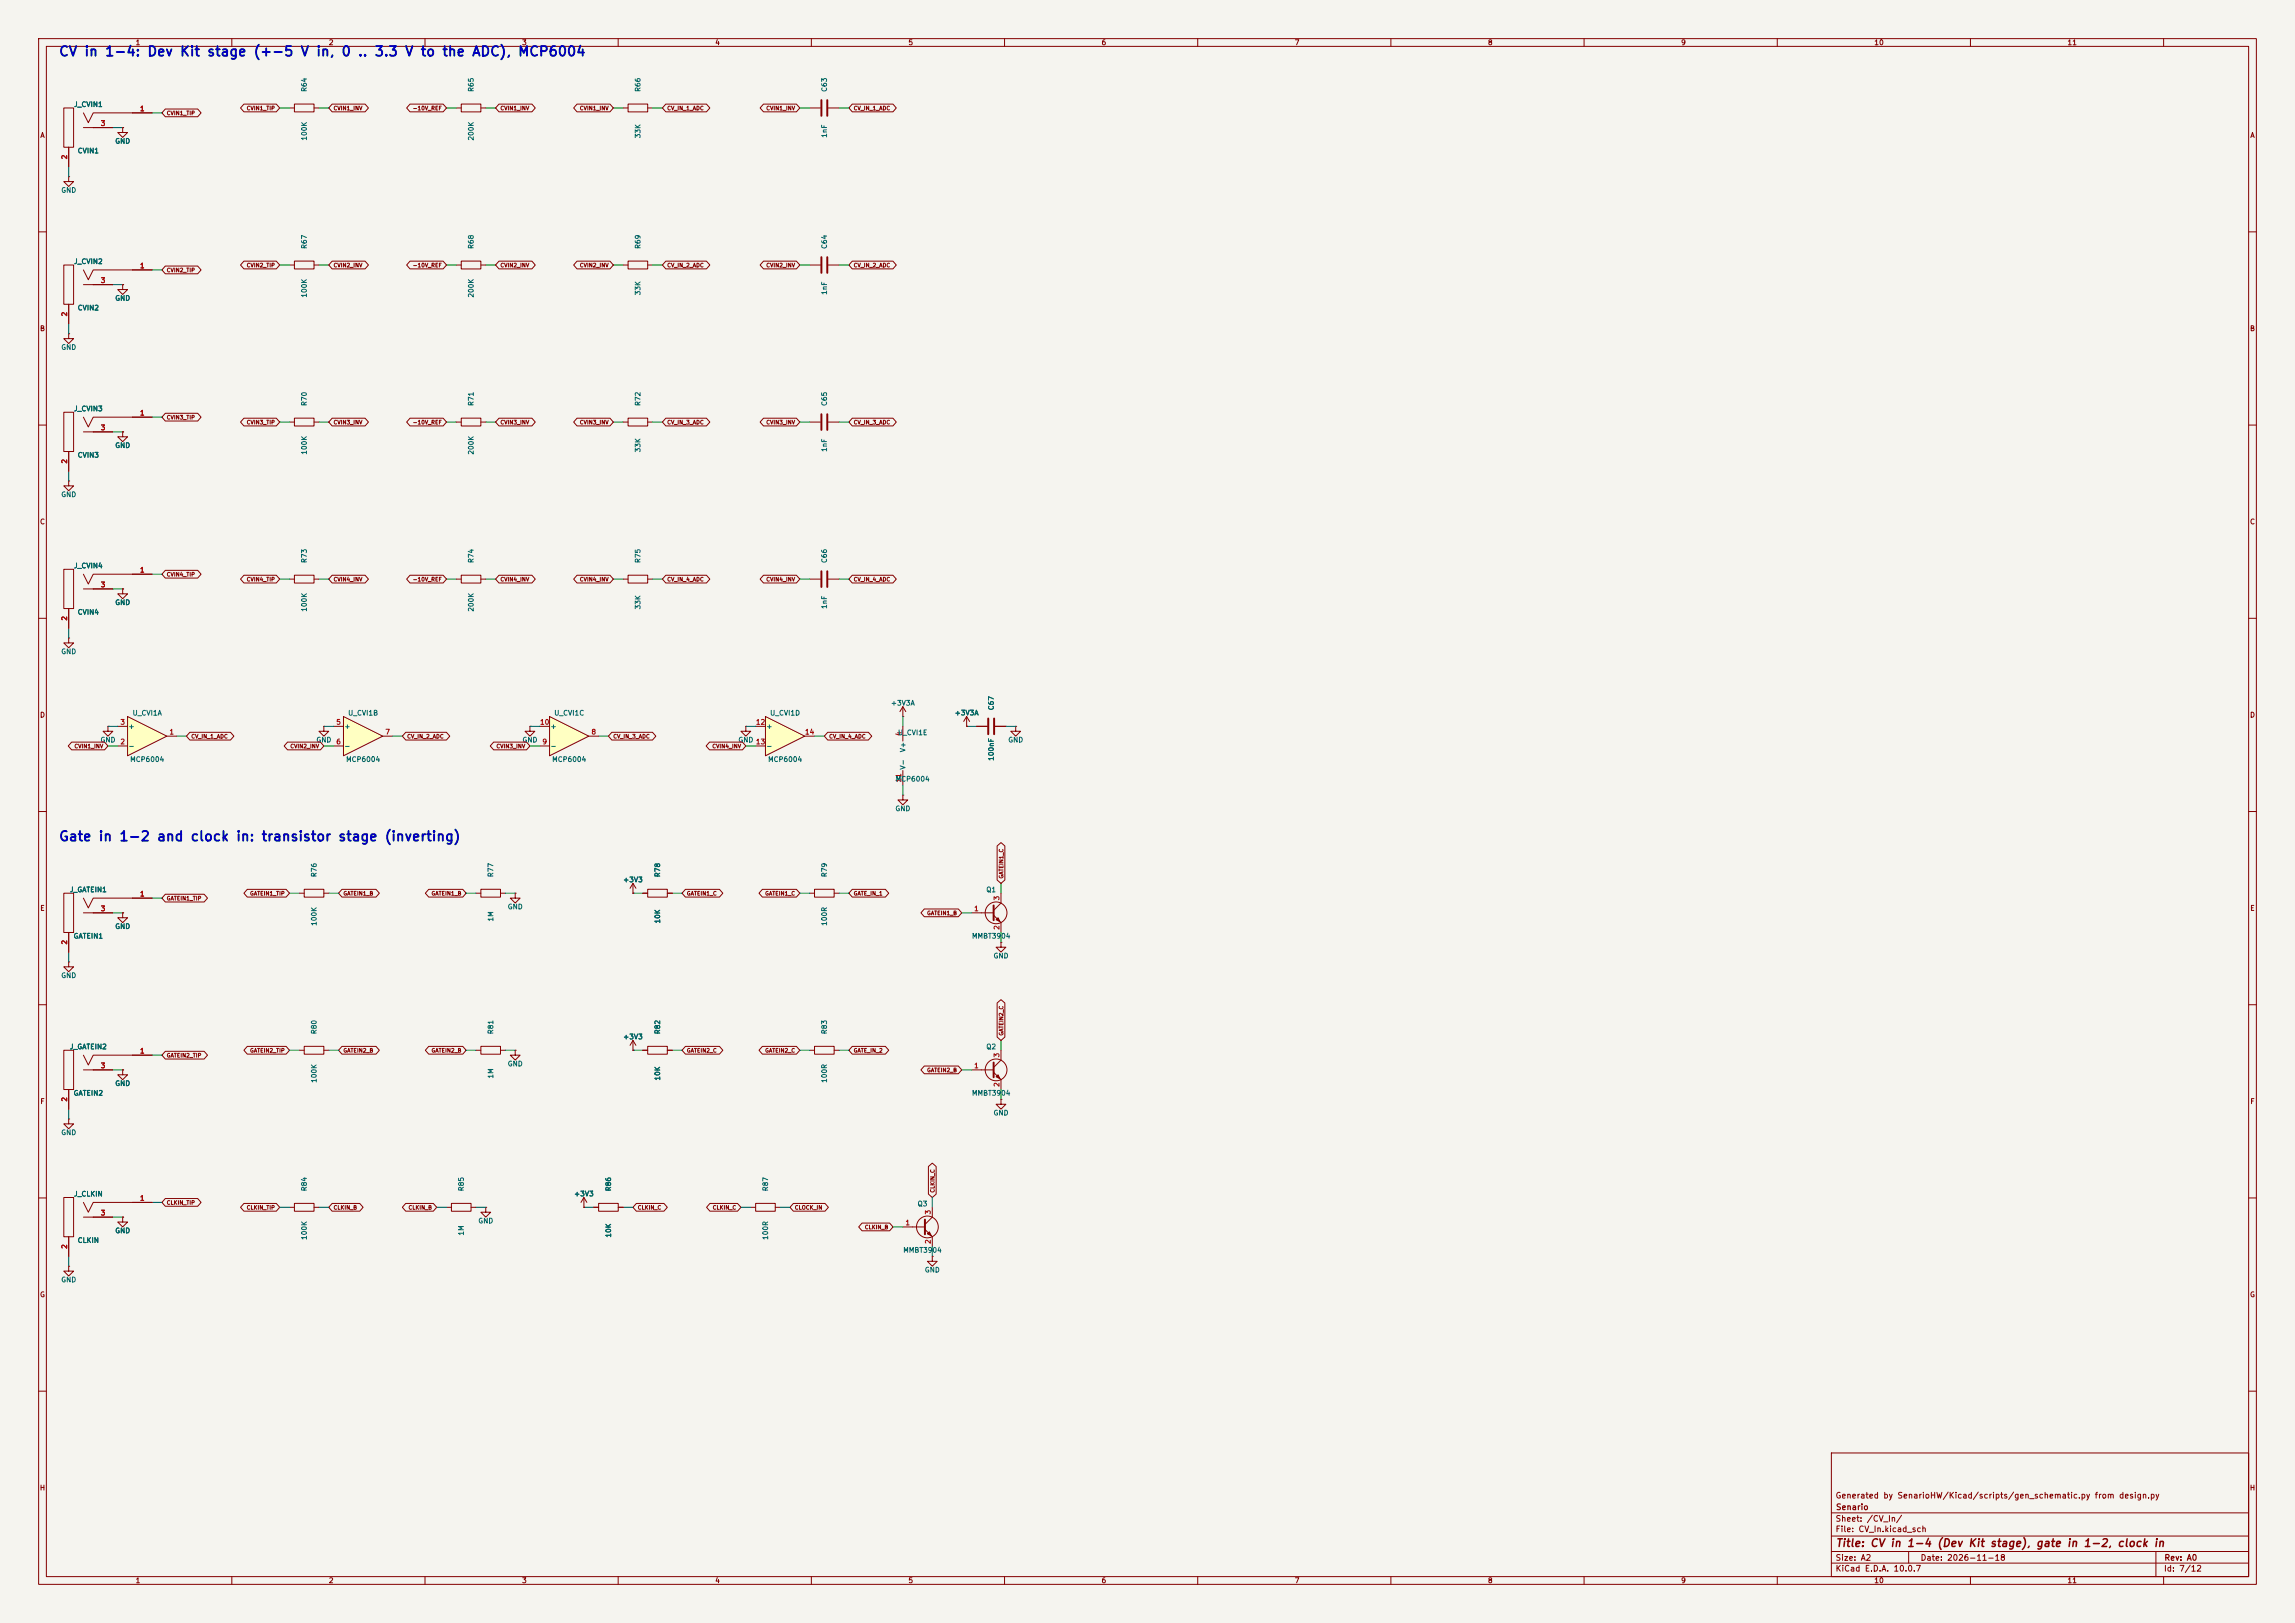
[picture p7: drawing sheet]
<svg xmlns="http://www.w3.org/2000/svg" width="594mm" height="420mm" viewBox="0 0 594 420" stroke-linecap="round" stroke-linejoin="round" font-family="sans-serif">
<defs><g id="words">
<g font-size="2.5" fill="#0000c2">
<text x="15.1" y="15.2">CV in 1-4: Dev Kit stage (+-5 V in, 0 .. 3.3 V to the ADC), MCP6004</text>
<text x="15.1" y="218.3">Gate in 1-2 and clock in: transistor stage (inverting)</text>
</g>
<text font-size="2" fill="#840000" x="475" y="400.8">Title: CV in 1-4 (Dev Kit stage), gate in 1-2, clock in</text>
<g font-size="1.5" fill="#840000">
<text x="475" y="388.1">Generated by SenarioHW/Kicad/scripts/gen_schematic.py from design.py</text>
<text x="475" y="394.1">Sheet: /CV_In/</text>
<text x="475.1" y="391.1">Senario</text>
<text x="475" y="396.8">File: CV_In.kicad_sch</text>
<text x="475" y="407">KiCad E.D.A. 10.0.7</text>
<text x="475" y="404.2">Size: A2</text>
<text x="497" y="404.2">Date: 2026-11-18</text>
<text x="560" y="407">Id: 7/12</text>
<text x="560.1" y="404.2">Rev: A0</text>
</g>
<g font-size="1.3" fill="#840000">
<text x="35" y="12">1</text>
<text x="85" y="12">2</text>
<text x="135" y="12">3</text>
<text x="185" y="12">4</text>
<text x="235" y="12">5</text>
<text x="285" y="12">6</text>
<text x="335" y="12">7</text>
<text x="385" y="12">8</text>
<text x="435" y="12">9</text>
<text x="485" y="12">10</text>
<text x="535" y="12">11</text>
<text x="10.3" y="36">A</text>
<text x="582.3" y="36">A</text>
<text x="10.2" y="86">B</text>
<text x="582.2" y="86">B</text>
<text x="10.2" y="136">C</text>
<text x="582.2" y="136">C</text>
<text x="10.2" y="186">D</text>
<text x="582.2" y="186">D</text>
<text x="10.3" y="236">E</text>
<text x="582.3" y="236">E</text>
<text x="10.3" y="286">F</text>
<text x="582.3" y="286">F</text>
<text x="10.2" y="336">G</text>
<text x="582.2" y="336">G</text>
<text x="10.2" y="386">H</text>
<text x="582.2" y="386">H</text>
<text x="35" y="410">1</text>
<text x="85" y="410">2</text>
<text x="135" y="410">3</text>
<text x="185" y="410">4</text>
<text x="235" y="410">5</text>
<text x="285" y="410">6</text>
<text x="335" y="410">7</text>
<text x="385" y="410">8</text>
<text x="435" y="410">9</text>
<text x="485" y="410">10</text>
<text x="535" y="410">11</text>
</g>
<g font-size="1.3" fill="#006464">
<text x="79.7" y="23.9" transform="rotate(-90 79.7 23.9)">R64</text>
<text x="122.9" y="23.9" transform="rotate(-90 122.9 23.9)">R65</text>
<text x="166.1" y="23.9" transform="rotate(-90 166.1 23.9)">R66</text>
<text x="214.3" y="23.9" transform="rotate(-90 214.3 23.9)">C63</text>
<text x="19" y="28">J_CVIN1</text>
<text x="166.1" y="35.9" transform="rotate(-90 166.1 35.9)">33K</text>
<text x="214.3" y="35.8" transform="rotate(-90 214.3 35.8)">1nF</text>
<text x="20" y="40">CVIN1</text>
<text x="29.7" y="37.5">GND</text>
<text x="79.7" y="36.5" transform="rotate(-90 79.7 36.5)">100K</text>
<text x="122.9" y="36.5" transform="rotate(-90 122.9 36.5)">200K</text>
<text x="15.7" y="50.2">GND</text>
<text x="79.7" y="64.6" transform="rotate(-90 79.7 64.6)">R67</text>
<text x="122.9" y="64.6" transform="rotate(-90 122.9 64.6)">R68</text>
<text x="166.1" y="64.6" transform="rotate(-90 166.1 64.6)">R69</text>
<text x="214.3" y="64.6" transform="rotate(-90 214.3 64.6)">C64</text>
<text x="19" y="68.6">J_CVIN2</text>
<text x="79.7" y="77.2" transform="rotate(-90 79.7 77.2)">100K</text>
<text x="122.9" y="77.2" transform="rotate(-90 122.9 77.2)">200K</text>
<text x="166.1" y="76.6" transform="rotate(-90 166.1 76.6)">33K</text>
<text x="214.3" y="76.4" transform="rotate(-90 214.3 76.4)">1nF</text>
<text x="20" y="80.6">CVIN2</text>
<text x="29.7" y="78.1">GND</text>
<text x="15.7" y="90.8">GND</text>
<text x="19" y="106.7">J_CVIN3</text>
<text x="79.7" y="105.2" transform="rotate(-90 79.7 105.2)">R70</text>
<text x="122.9" y="105.2" transform="rotate(-90 122.9 105.2)">R71</text>
<text x="166.1" y="105.2" transform="rotate(-90 166.1 105.2)">R72</text>
<text x="214.3" y="105.2" transform="rotate(-90 214.3 105.2)">C65</text>
<text x="20" y="118.7">CVIN3</text>
<text x="29.7" y="116.2">GND</text>
<text x="79.7" y="117.8" transform="rotate(-90 79.7 117.8)">100K</text>
<text x="122.9" y="117.8" transform="rotate(-90 122.9 117.8)">200K</text>
<text x="166.1" y="117.2" transform="rotate(-90 166.1 117.2)">33K</text>
<text x="214.3" y="117.1" transform="rotate(-90 214.3 117.1)">1nF</text>
<text x="15.7" y="128.9">GND</text>
<text x="19" y="147.4">J_CVIN4</text>
<text x="79.7" y="145.8" transform="rotate(-90 79.7 145.8)">R73</text>
<text x="122.9" y="145.8" transform="rotate(-90 122.9 145.8)">R74</text>
<text x="166.1" y="145.8" transform="rotate(-90 166.1 145.8)">R75</text>
<text x="214.3" y="145.8" transform="rotate(-90 214.3 145.8)">C66</text>
<text x="20" y="159.4">CVIN4</text>
<text x="29.7" y="156.9">GND</text>
<text x="79.7" y="158.4" transform="rotate(-90 79.7 158.4)">100K</text>
<text x="122.9" y="158.4" transform="rotate(-90 122.9 158.4)">200K</text>
<text x="166.1" y="157.8" transform="rotate(-90 166.1 157.8)">33K</text>
<text x="214.3" y="157.7" transform="rotate(-90 214.3 157.7)">1nF</text>
<text x="15.7" y="169.6">GND</text>
<text x="34.2" y="185.5">U_CVI1A</text>
<text x="90" y="185.5">U_CVI1B</text>
<text x="143.3" y="185.5">U_CVI1C</text>
<text x="199.2" y="185.5">U_CVI1D</text>
<text x="230.5" y="182.9">+3V3A</text>
<text x="247" y="185.4">+3V3A</text>
<text x="257.5" y="183.9" transform="rotate(-90 257.5 183.9)">C67</text>
<text x="33.1" y="188.9">+</text>
<text x="89" y="188.9">+</text>
<text x="142.3" y="188.9">+</text>
<text x="198.2" y="188.9">+</text>
<text x="232.3" y="190.5">U_CVI1E</text>
<text x="25.9" y="192.4">GND</text>
<text x="33.1" y="194">-</text>
<text x="33.6" y="197.5">MCP6004</text>
<text x="81.8" y="192.4">GND</text>
<text x="89" y="194">-</text>
<text x="89.4" y="197.5">MCP6004</text>
<text x="135.1" y="192.4">GND</text>
<text x="142.3" y="194">-</text>
<text x="142.8" y="197.5">MCP6004</text>
<text x="191" y="192.4">GND</text>
<text x="198.2" y="194">-</text>
<text x="198.7" y="197.5">MCP6004</text>
<text x="234.6" y="194.8" transform="rotate(-90 234.6 194.8)">V+</text>
<text x="257.5" y="197" transform="rotate(-90 257.5 197)">100nF</text>
<text x="260.8" y="192.4">GND</text>
<text x="231.7" y="202.5">MCP6004</text>
<text x="234.6" y="199.3" transform="rotate(-90 234.6 199.3)">V-</text>
<text x="231.6" y="210.2">GND</text>
<text x="82.2" y="227.1" transform="rotate(-90 82.2 227.1)">R76</text>
<text x="128" y="227.1" transform="rotate(-90 128 227.1)">R77</text>
<text x="171.1" y="227.1" transform="rotate(-90 171.1 227.1)">R78</text>
<text x="214.3" y="227.1" transform="rotate(-90 214.3 227.1)">R79</text>
<text x="18" y="231.2">J_GATEIN1</text>
<text x="161.2" y="228.6">+3V3</text>
<text x="255.1" y="231.2">Q1</text>
<text x="82.2" y="239.7" transform="rotate(-90 82.2 239.7)">100K</text>
<text x="128" y="238.6" transform="rotate(-90 128 238.6)">1M</text>
<text x="131.3" y="235.6">GND</text>
<text x="171.1" y="239.1" transform="rotate(-90 171.1 239.1)">10K</text>
<text x="214.3" y="239.7" transform="rotate(-90 214.3 239.7)">100R</text>
<text x="18.9" y="243.2">GATEIN1</text>
<text x="29.7" y="240.7">GND</text>
<text x="251.4" y="243.2">MMBT3904</text>
<text x="257" y="248.3">GND</text>
<text x="15.7" y="253.4">GND</text>
<text x="82.2" y="267.8" transform="rotate(-90 82.2 267.8)">R80</text>
<text x="128" y="267.8" transform="rotate(-90 128 267.8)">R81</text>
<text x="161.2" y="269.2">+3V3</text>
<text x="171.1" y="267.8" transform="rotate(-90 171.1 267.8)">R82</text>
<text x="214.3" y="267.8" transform="rotate(-90 214.3 267.8)">R83</text>
<text x="18" y="271.8">J_GATEIN2</text>
<text x="255.1" y="271.8">Q2</text>
<text x="29.7" y="281.3">GND</text>
<text x="82.2" y="280.4" transform="rotate(-90 82.2 280.4)">100K</text>
<text x="128" y="279.2" transform="rotate(-90 128 279.2)">1M</text>
<text x="131.3" y="276.2">GND</text>
<text x="171.1" y="279.8" transform="rotate(-90 171.1 279.8)">10K</text>
<text x="214.3" y="280.4" transform="rotate(-90 214.3 280.4)">100R</text>
<text x="18.9" y="283.8">GATEIN2</text>
<text x="251.4" y="283.8">MMBT3904</text>
<text x="257" y="288.9">GND</text>
<text x="15.7" y="294">GND</text>
<text x="19" y="309.9">J_CLKIN</text>
<text x="79.7" y="308.4" transform="rotate(-90 79.7 308.4)">R84</text>
<text x="120.3" y="308.4" transform="rotate(-90 120.3 308.4)">R85</text>
<text x="148.5" y="309.9">+3V3</text>
<text x="158.4" y="308.4" transform="rotate(-90 158.4 308.4)">R86</text>
<text x="199.1" y="308.4" transform="rotate(-90 199.1 308.4)">R87</text>
<text x="123.7" y="316.9">GND</text>
<text x="237.4" y="312.5">Q3</text>
<text x="20" y="321.9">CLKIN</text>
<text x="29.7" y="319.4">GND</text>
<text x="79.7" y="321" transform="rotate(-90 79.7 321)">100K</text>
<text x="120.3" y="319.9" transform="rotate(-90 120.3 319.9)">1M</text>
<text x="158.4" y="320.4" transform="rotate(-90 158.4 320.4)">10K</text>
<text x="199.1" y="321" transform="rotate(-90 199.1 321)">100R</text>
<text x="233.6" y="324.5">MMBT3904</text>
<text x="239.2" y="329.6">GND</text>
<text x="15.7" y="332.1">GND</text>
</g>
<g font-size="1.3" fill="#a90000">
<text x="36.1" y="29.1">1</text>
<text x="25.9" y="32.9">3</text>
<text x="17.6" y="41.4" transform="rotate(-90 17.6 41.4)">2</text>
<text x="36.1" y="69.7">1</text>
<text x="25.9" y="73.5">3</text>
<text x="17.6" y="82" transform="rotate(-90 17.6 82)">2</text>
<text x="36.1" y="107.8">1</text>
<text x="25.9" y="111.6">3</text>
<text x="17.6" y="120.1" transform="rotate(-90 17.6 120.1)">2</text>
<text x="36.1" y="148.5">1</text>
<text x="25.9" y="152.3">3</text>
<text x="17.6" y="160.8" transform="rotate(-90 17.6 160.8)">2</text>
<text x="31" y="187.8">3</text>
<text x="43.7" y="190.4">1</text>
<text x="86.9" y="187.8">5</text>
<text x="99.6" y="190.4">7</text>
<text x="139.6" y="187.8">10</text>
<text x="152.9" y="190.4">8</text>
<text x="195.5" y="187.8">12</text>
<text x="208.2" y="190.4">14</text>
<text x="233.5" y="190.6" transform="rotate(-90 233.5 190.6)">4</text>
<text x="31" y="192.9">2</text>
<text x="86.9" y="192.9">6</text>
<text x="140.2" y="192.9">9</text>
<text x="195.5" y="192.9">13</text>
<text x="233.5" y="202.6" transform="rotate(-90 233.5 202.6)">11</text>
<text x="36.1" y="232.3">1</text>
<text x="258.9" y="233.1" transform="rotate(-90 258.9 233.1)">3</text>
<text x="25.9" y="236.1">3</text>
<text x="252" y="236.1">1</text>
<text x="17.6" y="244.6" transform="rotate(-90 17.6 244.6)">2</text>
<text x="258.9" y="240.8" transform="rotate(-90 258.9 240.8)">2</text>
<text x="36.1" y="272.9">1</text>
<text x="258.9" y="273.8" transform="rotate(-90 258.9 273.8)">3</text>
<text x="25.9" y="276.7">3</text>
<text x="252" y="276.7">1</text>
<text x="258.9" y="281.4" transform="rotate(-90 258.9 281.4)">2</text>
<text x="17.6" y="285.2" transform="rotate(-90 17.6 285.2)">2</text>
<text x="36.1" y="311">1</text>
<text x="25.9" y="314.8">3</text>
<text x="234.2" y="317.4">1</text>
<text x="241.2" y="314.4" transform="rotate(-90 241.2 314.4)">3</text>
<text x="17.6" y="323.3" transform="rotate(-90 17.6 323.3)">2</text>
<text x="241.2" y="322" transform="rotate(-90 241.2 322)">2</text>
</g>
<g font-size="1" fill="#840000">
<text x="63.7" y="28.8">CVIN1_TIP</text>
<text x="86.2" y="28.8">CVIN1_INV</text>
<text x="106.7" y="28.8">-10V_REF</text>
<text x="129.4" y="28.8">CVIN1_INV</text>
<text x="149.9" y="28.8">CVIN1_INV</text>
<text x="172.6" y="28.8">CV_IN_1_ADC</text>
<text x="198.2" y="28.8">CVIN1_INV</text>
<text x="220.8" y="28.8">CV_IN_1_ADC</text>
<text x="43" y="30">CVIN1_TIP</text>
<text x="43" y="70.7">CVIN2_TIP</text>
<text x="63.7" y="69.4">CVIN2_TIP</text>
<text x="86.2" y="69.4">CVIN2_INV</text>
<text x="106.7" y="69.4">-10V_REF</text>
<text x="129.4" y="69.4">CVIN2_INV</text>
<text x="149.9" y="69.4">CVIN2_INV</text>
<text x="172.6" y="69.4">CV_IN_2_ADC</text>
<text x="198.2" y="69.4">CVIN2_INV</text>
<text x="220.8" y="69.4">CV_IN_2_ADC</text>
<text x="43" y="108.8">CVIN3_TIP</text>
<text x="63.7" y="110">CVIN3_TIP</text>
<text x="86.2" y="110">CVIN3_INV</text>
<text x="106.7" y="110">-10V_REF</text>
<text x="129.4" y="110">CVIN3_INV</text>
<text x="149.9" y="110">CVIN3_INV</text>
<text x="172.6" y="110">CV_IN_3_ADC</text>
<text x="198.2" y="110">CVIN3_INV</text>
<text x="220.8" y="110">CV_IN_3_ADC</text>
<text x="43" y="149.4">CVIN4_TIP</text>
<text x="63.7" y="150.7">CVIN4_TIP</text>
<text x="86.2" y="150.7">CVIN4_INV</text>
<text x="106.7" y="150.7">-10V_REF</text>
<text x="129.4" y="150.7">CVIN4_INV</text>
<text x="149.9" y="150.7">CVIN4_INV</text>
<text x="172.6" y="150.7">CV_IN_4_ADC</text>
<text x="198.2" y="150.7">CVIN4_INV</text>
<text x="220.8" y="150.7">CV_IN_4_ADC</text>
<text x="49.4" y="191.3">CV_IN_1_ADC</text>
<text x="105.3" y="191.3">CV_IN_2_ADC</text>
<text x="158.6" y="191.3">CV_IN_3_ADC</text>
<text x="214.5" y="191.3">CV_IN_4_ADC</text>
<text x="19.1" y="193.9">CVIN1_INV</text>
<text x="75" y="193.9">CVIN2_INV</text>
<text x="128.4" y="193.9">CVIN3_INV</text>
<text x="184.2" y="193.9">CVIN4_INV</text>
<text x="259.9" y="227.5" transform="rotate(-90 259.9 227.5)">GATEIN1_C</text>
<text x="43" y="233.2">GATEIN1_TIP</text>
<text x="64.6" y="232">GATEIN1_TIP</text>
<text x="88.8" y="232">GATEIN1_B</text>
<text x="111.6" y="232">GATEIN1_B</text>
<text x="177.7" y="232">GATEIN1_C</text>
<text x="197.9" y="232">GATEIN1_C</text>
<text x="220.8" y="232">GATE_IN_1</text>
<text x="239.8" y="237">GATEIN1_B</text>
<text x="259.9" y="268.1" transform="rotate(-90 259.9 268.1)">GATEIN2_C</text>
<text x="43" y="273.9">GATEIN2_TIP</text>
<text x="64.6" y="272.6">GATEIN2_TIP</text>
<text x="88.8" y="272.6">GATEIN2_B</text>
<text x="111.6" y="272.6">GATEIN2_B</text>
<text x="177.7" y="272.6">GATEIN2_C</text>
<text x="197.9" y="272.6">GATEIN2_C</text>
<text x="220.8" y="272.6">GATE_IN_2</text>
<text x="239.8" y="277.7">GATEIN2_B</text>
<text x="43" y="312">CLKIN_TIP</text>
<text x="242.1" y="308.8" transform="rotate(-90 242.1 308.8)">CLKIN_C</text>
<text x="63.7" y="313.2">CLKIN_TIP</text>
<text x="86.2" y="313.2">CLKIN_B</text>
<text x="105.6" y="313.2">CLKIN_B</text>
<text x="165" y="313.2">CLKIN_C</text>
<text x="184.3" y="313.2">CLKIN_C</text>
<text x="205.6" y="313.2">CLOCK_IN</text>
<text x="223.7" y="318.3">CLKIN_B</text>
</g>
</g></defs>
<path d="M0 0h594v420h-594z" fill="#f5f4ef" stroke="#f5f4ef" stroke-width=".26"/>
<g fill="none" stroke="#840000" stroke-width=".26">
<path d="M10 10h574v400h-574zM12 12h570v396h-570zM60 10v2M110 10v2M160 10v2M210 10v2M260 10v2M310 10v2M360 10v2M410 10v2M460 10v2M510 10v2"/>
<path d="M560 10v2M16.5 27.9h2.5v10.2h-2.5zM17.8 38.1v5.1M21.6 29.2l1.3 2.6 1.2-2.6h15.3M21.6 33h7.6M31.7 33v1.3h1.3l-1.3 1.3-1.2-1.3h1.2M31.7 33h.1M118.1 27.9h1.3M119.4 26.9h5.1v2.1h-5.1zM124.5 27.9h1.2M161.3 27.9h1.3M162.6 26.9h5v2.1h-5z"/>
<path d="M167.6 27.9h1.3M209.5 27.9h2.8M214.4 27.9h2.8M17.8 45.7v1.3h1.2l-1.2 1.3-1.3-1.3h1.3M17.8 45.7h.1M10 60h2M74.9 68.6h1.3M76.2 67.6h5.1v2h-5.1zM81.3 68.6h1.2M118.1 68.6h1.3M119.4 67.6h5.1v2h-5.1zM124.5 68.6h1.2"/>
<path d="M161.3 68.6h1.3M162.6 67.6h5v2h-5zM167.6 68.6h1.3M209.5 68.6h2.8M214.4 68.6h2.8M582 60h2M10 110h2M16.5 106.7h2.5v10.1h-2.5zM17.8 116.8v5.1M21.6 108l1.3 2.5 1.2-2.5h15.3M21.6 111.8h7.6M31.7 111.8v1.2h1.3l-1.3 1.3-1.2-1.3h1.2"/>
<path d="M31.7 111.8h.1M74.9 109.2h1.3M76.2 108.2h5.1v2h-5.1zM81.3 109.2h1.2M118.1 109.2h1.3M119.4 108.2h5.1v2h-5.1zM124.5 109.2h1.2M582 110h2M74.9 149.9h1.3M76.2 148.8h5.1v2.1h-5.1zM81.3 149.9h1.2M118.1 149.9h1.3"/>
<path d="M119.4 148.8h5.1v2.1h-5.1zM124.5 149.9h1.2M10 160h2M582 160h2M10 210h2M233.7 205.7v1.3h1.2l-1.2 1.3-1.3-1.3h1.3M233.7 205.7h.1M582 210h2M10 260h2M582 260h2M10 310h2M582 310h2"/>
<path d="M10 360h2M474 376h108v32h-108zM582 360h2M474 397.5h108M474 391.5h108M60 408v2M110 408v2M160 408v2M210 408v2M260 408v2M310 408v2M360 408v2"/>
<path d="M410 408v2M460 408v2M474 404.5h108M474 401.5h108M494 401.5v3M510 408v2M558 401.5v6.5M560 408v2"/>
</g>
<path d="M212.6 25.9v4.1M214.1 25.9v4.1M212.6 66.5v4.1M214.1 66.5v4.1" fill="none" stroke="#840000" stroke-width=".51"/>
<path d="M142.2 185.4l10.2 5.1-10.2 5.1z" fill="#ffffc2"/>
<g fill="none" stroke="#840000" stroke-width=".26">
<path d="M74.9 27.9h1.3M76.2 26.9h5.1v2.1h-5.1zM81.3 27.9h1.2M16.5 68.6h2.5v10.1h-2.5zM17.8 78.7v5.1M21.6 69.9l1.3 2.5 1.2-2.5h15.3M21.6 73.7h7.6M31.7 73.7v1.2h1.3l-1.3 1.3-1.2-1.3h1.2M31.7 73.7h.1M17.8 86.4v1.2h1.2l-1.2 1.3-1.3-1.3h1.3M17.8 86.4h.1M17.8 124.5v1.2h1.2l-1.2 1.3-1.3-1.3h1.3"/>
<path d="M17.8 124.5h.1M161.3 149.9h1.3M162.6 148.8h5v2.1h-5zM167.6 149.9h1.3M137.2 188v1.2h1.2l-1.2 1.3-1.3-1.3h1.3M137.2 188h.1M139.7 193h2.5M139.7 188h2.5M142.2 185.4l10.2 5.1-10.2 5.1zM152.4 190.5h2.5M209.5 271.8h1.3M210.8 270.8h5.1v2h-5.1z"/>
<path d="M215.9 271.8h1.3M251.5 276.9h5.7M257.2 277.5l1.9 1.9v2.5M259.1 271.8v2.5l-1.9 1.9M259.1 284.5v1.3h1.2l-1.2 1.2-1.3-1.2h1.3M259.1 284.5h.1M194.3 312.4h1.3M195.6 311.4h5.1v2h-5.1zM200.7 312.4h1.2"/>
<circle cx="257.8" cy="276.9" r="2.82"/>
</g>
<path d="M257.2 275v3.8" fill="none" stroke="#840000" stroke-width=".51"/>
<path d="M257.8 278.6l.5-.5 .5 1z" fill="#840000" stroke="#840000" stroke-width=".26"/>
<path d="M88.9 185.4l10.2 5.1-10.2 5.1z" fill="#ffffc2"/>
<g fill="none" stroke="#840000" stroke-width=".26">
<path d="M83.8 188v1.2h1.3l-1.3 1.3-1.3-1.3h1.3M83.8 188h.1M86.4 188h2.5M86.4 193h2.5M88.9 185.4l10.2 5.1-10.2 5.1zM99.1 190.5h2.5M123.2 231.1h1.3M124.5 230.1h5v2.1h-5zM129.5 231.1h1.3M133.3 231.1v1.3h1.3l-1.3 1.3-1.2-1.3h1.2M133.3 231.1h.1M163.8 231.1h.1"/>
<path d="M163.8 228.6l-.7 1.3M163.8 228.6l.8 1.3M163.8 228.6v2.5M166.4 231.1h1.2M167.6 230.1h5.1v2.1h-5.1zM172.7 231.1h1.3M166.4 271.8h1.2M167.6 270.8h5.1v2h-5.1zM172.7 271.8h1.3M233.7 317.5h5.7M239.4 318.1l1.9 1.9v2.6M241.3 312.4v2.6l-1.9 1.9"/>
<path d="M241.3 325.1v1.3h1.3l-1.3 1.3-1.3-1.3h1.3M241.3 325.1h.1"/>
<circle cx="240" cy="317.5" r="2.82"/>
</g>
<path d="M239.4 315.6v3.8" fill="none" stroke="#840000" stroke-width=".51"/>
<path d="M240 319.3l.5-.5 .5 1z" fill="#840000" stroke="#840000" stroke-width=".26"/>
<path d="M33 185.4l10.2 5.1-10.2 5.1z" fill="#ffffc2"/>
<g fill="none" stroke="#840000" stroke-width=".26">
<path d="M161.3 109.2h1.3M162.6 108.2h5v2h-5zM167.6 109.2h1.3M209.5 109.2h2.8M214.4 109.2h2.8M27.9 188v1.2h1.3l-1.3 1.3-1.2-1.3h1.2M27.9 188h.1M30.5 193h2.5M30.5 188h2.5M33 185.4l10.2 5.1-10.2 5.1zM43.2 190.5h2.5M193 188v1.2h1.3l-1.3 1.3-1.2-1.3h1.2"/>
<path d="M193 188h.1M16.5 231.1h2.5v10.2h-2.5zM21.6 232.4l1.3 2.6 1.2-2.6h15.3M21.6 236.2h7.6M31.7 236.2v1.3h1.3l-1.3 1.3-1.2-1.3h1.2M31.7 236.2h.1M77.5 231.1h1.2M78.7 230.1h5.1v2.1h-5.1zM83.8 231.1h1.3M17.8 248.9v1.3h1.2l-1.2 1.3-1.3-1.3h1.3M17.8 248.9h.1M17.8 241.3v5.1"/>
<path d="M31.7 276.9v1.2h1.3l-1.3 1.3-1.2-1.3h1.2M31.7 276.9h.1M123.2 271.8h1.3M124.5 270.8h5v2h-5zM129.5 271.8h1.3M133.3 271.8v1.3h1.3l-1.3 1.2-1.2-1.2h1.2M133.3 271.8h.1M163.8 271.8h.1M163.8 269.2l-.7 1.3M163.8 269.2l.8 1.3M163.8 269.2v2.6M17.8 289.6v1.2h1.2l-1.2 1.3-1.3-1.3h1.3"/>
<path d="M17.8 289.6h.1M16.5 309.9h2.5v10.1h-2.5zM21.6 311.2l1.3 2.5 1.2-2.5h15.3M21.6 315h7.6M31.7 315v1.2h1.3l-1.3 1.3-1.2-1.3h1.2M31.7 315h.1M74.9 312.4h1.3M76.2 311.4h5.1v2h-5.1zM81.3 312.4h1.2M115.6 312.4h1.2M116.8 311.4h5.1v2h-5.1zM121.9 312.4h1.3"/>
<path d="M125.7 312.4v1.3h1.3l-1.3 1.3-1.2-1.3h1.2M125.7 312.4h.1M151.1 312.4h.1M151.1 309.9l-.7 1.3M151.1 309.9l.8 1.3M151.1 309.9v2.5M153.7 312.4h1.2M154.9 311.4h5.1v2h-5.1zM160 312.4h1.3M17.8 327.7v1.2h1.2l-1.2 1.3-1.3-1.3h1.3M17.8 327.7h.1M17.8 320v5.1"/>
</g>
<path d="M212.6 107.2v4.1M214.1 107.2v4.1" fill="none" stroke="#840000" stroke-width=".51"/>
<path d="M198.1 185.4l10.2 5.1-10.2 5.1z" fill="#ffffc2"/>
<g fill="none" stroke="#840000" stroke-width=".26">
<path d="M17.8 38.1v5.1M24.1 33h5.1M31.7 33h.1M34.3 29.2h5.1M42.8 28.2h8.4l.8 1-.8 1h-8.4l-.9-1zM63.1 26.9h8.4l.9 1-.9 1h-8.4l-.8-1zM86 26.9h8.5l.9 1-.9 1h-8.5l-.9-1zM106.1 26.9h8.6l.9 1-.9 1h-8.6l-.9-1zM129.1 26.9h8.6l.8 1-.8 1h-8.6l-.8-1zM149.3 26.9h8.6l.8 1-.8 1h-8.6l-.8-1zM172.3 26.9h10.6l.8 1-.8 1h-10.6l-.9-1zM197.6 26.9h8.5l.9 1-.9 1h-8.5l-.9-1z"/>
<path d="M220.6 26.9h10.5l.9 1-.9 1h-10.5l-.9-1zM17.8 78.7v5.1M24.1 73.7h5.1M31.7 73.7h.1M34.3 69.9h5.1M42.8 68.8h8.4l.8 1.1-.8 1h-8.4l-.9-1zM63.1 67.6h8.4l.9 1-.9 1h-8.4l-.8-1zM86 67.6h8.5l.9 1-.9 1h-8.5l-.9-1zM106.1 67.6h8.6l.9 1-.9 1h-8.6l-.9-1zM129.1 67.6h8.6l.8 1-.8 1h-8.6l-.8-1zM149.3 67.6h8.6l.8 1-.8 1h-8.6l-.8-1zM172.3 67.6h10.6l.8 1-.8 1h-10.6l-.9-1z"/>
<path d="M197.6 67.6h8.5l.9 1-.9 1h-8.5l-.9-1zM220.6 67.6h10.5l.9 1-.9 1h-10.5l-.9-1zM17.8 116.8v5.1M24.1 111.8h5.1M31.7 111.8h.1M34.3 108h5.1M42.8 106.9h8.4l.8 1.1-.8 1h-8.4l-.9-1zM63.1 108.2h8.4l.9 1-.9 1h-8.4l-.8-1zM86 108.2h8.5l.9 1-.9 1h-8.5l-.9-1zM106.1 108.2h8.6l.9 1-.9 1h-8.6l-.9-1zM129.1 108.2h8.6l.8 1-.8 1h-8.6l-.8-1zM149.3 108.2h8.6l.8 1-.8 1h-8.6l-.8-1z"/>
<path d="M172.3 108.2h10.6l.8 1-.8 1h-10.6l-.9-1zM197.6 108.2h8.5l.9 1-.9 1h-8.5l-.9-1zM220.6 108.2h10.5l.9 1-.9 1h-10.5l-.9-1zM16.5 147.3h2.5v10.2h-2.5zM17.8 157.5v5.1M21.6 148.6l1.3 2.5 1.2-2.5h15.3M21.6 152.4h7.6M31.7 152.4v1.3h1.3l-1.3 1.2-1.2-1.2h1.2M31.7 152.4h.1M42.8 147.6h8.4l.8 1-.8 1h-8.4l-.9-1zM63.1 148.9h8.4l.9 1-.9 1h-8.4l-.8-1zM86 148.9h8.5l.9 1-.9 1h-8.5l-.9-1z"/>
<path d="M106.1 148.9h8.6l.9 1-.9 1h-8.6l-.9-1zM129.1 148.9h8.6l.8 1-.8 1h-8.6l-.8-1zM149.3 148.9h8.6l.8 1-.8 1h-8.6l-.8-1zM172.3 148.9h10.6l.8 1-.8 1h-10.6l-.9-1zM197.6 148.9h8.5l.9 1-.9 1h-8.5l-.9-1zM209.5 149.9h2.8M214.4 149.9h2.8M220.6 148.9h10.5l.9 1-.9 1h-10.5l-.9-1zM17.8 165.1v1.3h1.2l-1.2 1.2-1.3-1.2h1.3M17.8 165.1h.1M18.5 192h8.6l.8 1-.8 1h-8.6l-.8-1zM49.1 189.5h10.6l.8 1-.8 1h-10.6l-.8-1z"/>
<path d="M74.4 192h8.5l.9 1-.9 1h-8.5l-.9-1zM105 189.5h10.5l.9 1-.9 1h-10.5l-.9-1zM127.8 192h8.5l.9 1-.9 1h-8.5l-.9-1zM158.4 189.5h10.5l.9 1-.9 1h-10.5l-.9-1zM183.6 192h8.6l.8 1-.8 1h-8.6l-.8-1zM195.6 188h2.5M195.6 193h2.5M198.1 185.4l10.2 5.1-10.2 5.1zM208.3 190.5h2.5M214.2 189.5h10.6l.8 1-.8 1h-10.6l-.8-1zM233.7 185.4h.1M233.7 182.9l-.8 1.3"/>
<path d="M233.7 182.9l.7 1.3M233.7 182.9v2.5M233.7 188v3.8M233.7 199.4v3.8M250.2 188h.1M250.2 185.4l-.8 1.3M250.2 185.4l.8 1.3M250.2 185.4v2.6M252.7 188h2.8M257.6 188h2.7M262.9 188v1.2h1.3l-1.3 1.3-1.3-1.3h1.3M262.9 188h.1"/>
<path d="M258.1 218.9l1-.9 1 .9v8.8l-1 .9-1-.9zM24.1 236.2h5.1M31.7 236.2h.1M34.3 232.4h5.1M42.8 231.4h10l.9 1-.9 1h-10l-.9-1zM64 230.1h10.1l.8 1-.8 1h-10.1l-.9-1zM88.5 230.1h8.8l.9 1-.9 1h-8.8l-.9-1zM111 230.1h8.8l.8 1-.8 1h-8.8l-.9-1zM163.8 231.1h.1M166.4 231.1h1.2M172.7 231.1h1.3M177.4 230.1h8.8l.9 1-.9 1h-8.8l-.9-1z"/>
<path d="M197.3 230.1h8.8l.9 1-.9 1h-8.8l-.9-1zM209.5 231.1h1.3M210.8 230.1h5.1v2.1h-5.1zM215.9 231.1h1.3M220.6 230.1h8.6l.8 1-.8 1h-8.6l-.9-1zM239.2 235.2h8.8l.9 1-.9 1h-8.8l-.8-1zM251.5 236.2h5.7M257.2 236.9l1.9 1.9v2.5M259.1 231.1v2.6l-1.9 1.9M17.8 241.3v5.1M258.1 259.6l1-.9 1 .9v8.8l-1 .8-1-.8zM259.1 243.8v1.3h1.2l-1.2 1.3-1.3-1.3h1.3"/>
<path d="M259.1 243.8h.1M16.5 271.8h2.5v10.1h-2.5zM21.6 273.1l1.3 2.5 1.2-2.5h15.3M21.6 276.9h7.6M31.7 276.9h.1M42.8 272h10l.9 1.1-.9 1h-10l-.9-1zM64 270.8h10.1l.8 1-.8 1h-10.1l-.9-1zM77.5 271.8h1.2M78.7 270.8h5.1v2h-5.1zM83.8 271.8h1.3M88.5 270.8h8.8l.9 1-.9 1h-8.8l-.9-1zM111 270.8h8.8l.8 1-.8 1h-8.8l-.9-1z"/>
<path d="M163.8 271.8h.1M166.4 271.8h1.2M172.7 271.8h1.3M177.4 270.8h8.8l.9 1-.9 1h-8.8l-.9-1zM197.3 270.8h8.8l.9 1-.9 1h-8.8l-.9-1zM220.6 270.8h8.6l.8 1-.8 1h-8.6l-.9-1zM239.2 275.9h8.8l.9 1-.9 1h-8.8l-.8-1zM17.8 281.9v5.1M24.1 315h5.1M31.7 315h.1M34.3 311.2h5.1M42.8 310.1h8.4l.8 1.1-.8 1h-8.4l-.9-1z"/>
<path d="M63.1 311.4h8.4l.9 1-.9 1h-8.4l-.8-1zM86 311.4h7.1l.9 1-.9 1h-7.1l-.9-1zM105 311.4h7.2l.8 1-.8 1h-7.2l-.9-1zM151.1 312.4h.1M153.7 312.4h1.2M160 312.4h1.3M164.7 311.4h7.2l.8 1-.8 1h-7.2l-.9-1zM183.7 311.4h7.2l.9 1-.9 1h-7.2l-.8-1zM205.3 311.4h8.2l.9 1-.9 1h-8.2l-.8-1zM223.1 316.5h7.2l.8 1-.8 1h-7.2l-.9-1zM240.3 301.9l1-.9 1 .9v7.1l-1 .9-1-.9zM17.8 320v5.1"/>
<circle cx="257.8" cy="236.2" r="2.82"/>
</g>
<path d="M212.6 147.8v4.1M214.1 147.8v4.1M255.8 185.9v4.1M257.3 185.9v4.1M257.2 234.3v3.8" fill="none" stroke="#840000" stroke-width=".51"/>
<path d="M257.8 238l.5-.5 .5 1z" fill="#840000" stroke="#840000" stroke-width=".26"/>
<g fill="none" stroke="#009600" stroke-width=".26">
<path d="M29.2 33h2.5M39.4 29.2h2.5M72.4 27.9h2.5M82.5 27.9h2.6M115.6 27.9h2.5M125.7 27.9h2.6M158.7 27.9h2.6M168.9 27.9h2.5M207 27.9h2.5M217.2 27.9h2.5M17.8 43.2v2.5M29.2 73.7h2.5"/>
<path d="M39.4 69.9h2.5M72.4 68.6h2.5M82.5 68.6h2.6M115.6 68.6h2.5M125.7 68.6h2.6M158.7 68.6h2.6M168.9 68.6h2.5M207 68.6h2.5M217.2 68.6h2.5M17.8 83.8v2.6M29.2 111.8h2.5M39.4 108h2.5"/>
<path d="M72.4 109.2h2.5M82.5 109.2h2.6M115.6 109.2h2.5M125.7 109.2h2.6M158.7 109.2h2.6M168.9 109.2h2.5M207 109.2h2.5M217.2 109.2h2.5M17.8 121.9v2.6M29.2 152.4h2.5M39.4 148.6h2.5M72.4 149.9h2.5"/>
<path d="M82.5 149.9h2.6M115.6 149.9h2.5M125.7 149.9h2.6M158.7 149.9h2.6M168.9 149.9h2.5M207 149.9h2.5M217.2 149.9h2.5M17.8 162.6v2.5M27.9 188h2.6M27.9 193h2.6M45.7 190.5h2.6M83.8 188h2.6"/>
<path d="M83.8 193h2.6M101.6 190.5h2.5M137.2 188h2.5M137.2 193h2.5M154.9 190.5h2.6M193 188h2.6M193 193h2.6M210.8 190.5h2.6M233.7 185.4v2.6M250.2 188h2.5M260.3 188h2.6M233.7 203.2v2.5"/>
<path d="M29.2 236.2h2.5M39.4 232.4h2.5M74.9 231.1h2.6M85.1 231.1h2.5M120.6 231.1h2.6M130.8 231.1h2.5M163.8 231.1h2.6M174 231.1h2.5M207 231.1h2.5M217.2 231.1h2.5M248.9 236.2h2.6M259.1 228.6v2.5"/>
<path d="M17.8 246.4v2.5M259.1 241.3v2.5M29.2 276.9h2.5M39.4 273.1h2.5M74.9 271.8h2.6M85.1 271.8h2.5M120.6 271.8h2.6M130.8 271.8h2.5M163.8 271.8h2.6M174 271.8h2.5M207 271.8h2.5M217.2 271.8h2.5"/>
<path d="M248.9 276.9h2.6M259.1 269.2v2.6M17.8 287v2.6M259.1 281.9v2.6M29.2 315h2.5M39.4 311.2h2.5M72.4 312.4h2.5M82.5 312.4h2.6M113 312.4h2.6M123.2 312.4h2.5M151.1 312.4h2.6M161.3 312.4h2.5"/>
<path d="M191.8 312.4h2.5M201.9 312.4h2.6M231.1 317.5h2.6M241.3 309.9v2.5M17.8 325.1v2.6M241.3 322.6v2.5"/>
</g>
<use href="#words"/>
</svg>
